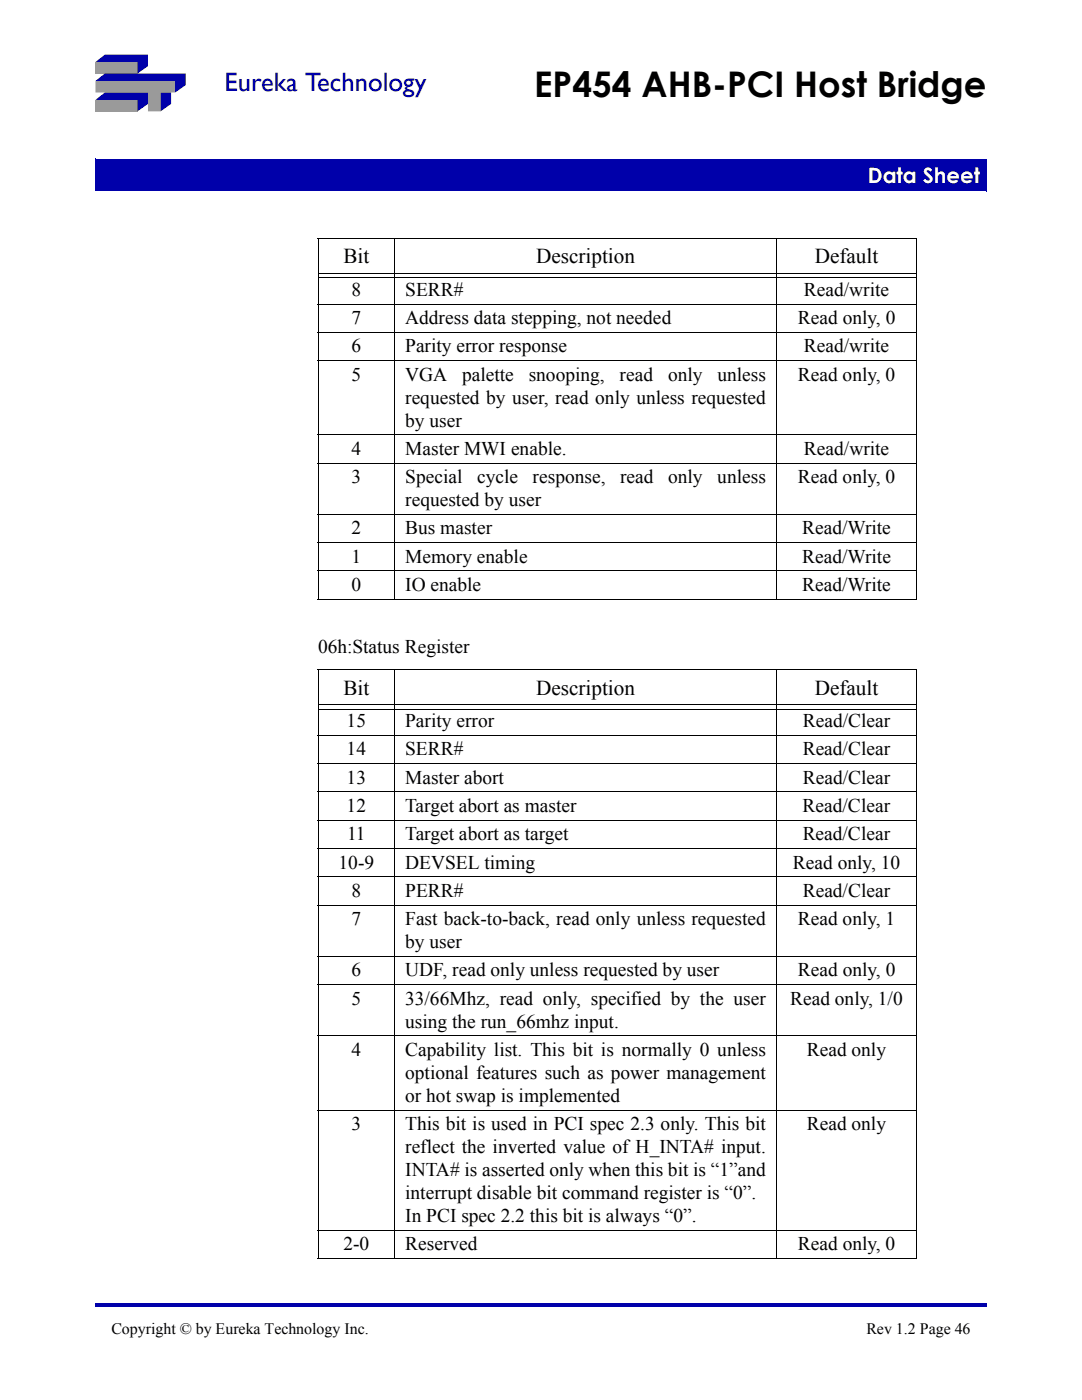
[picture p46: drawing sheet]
<svg xmlns="http://www.w3.org/2000/svg" width="216mm" height="279mm" viewBox="0 0 216 279" stroke-linecap="round" stroke-linejoin="round" font-family="sans-serif">
<defs><g id="words">
<text font-size="7" x="106.6" y="19.3">EP454 AHB-PCI Host Bridge</text>
<text font-size="5.3" fill="#00a" x="44.8" y="18.2">Eureka Technology</text>
<text font-size="4.2" fill="#fff" x="173.2" y="36.5">Data Sheet</text>
<g font-size="4.2">
<text x="68.5" y="52.6">Bit</text>
<text x="107" y="52.6">Description</text>
<text x="162.6" y="52.6">Default</text>
<text x="68.5" y="138.6">Bit</text>
<text x="107" y="138.6">Description</text>
<text x="162.6" y="138.6">Default</text>
</g>
<g font-size="3.9">
<text x="70.1" y="59">8</text>
<text x="80.9" y="59">SERR#</text>
<text x="160.4" y="59">Read/write</text>
<text x="70.1" y="64.7">7</text>
<text x="80.9" y="64.7">Address data stepping, not needed</text>
<text x="159.2" y="64.7">Read only, 0</text>
<text x="70.1" y="70.3">6</text>
<text x="80.9" y="70.3">Parity error response</text>
<text x="160.4" y="70.3">Read/write</text>
<text x="70.1" y="76">5</text>
<text x="80.9" y="76">VGA</text>
<text x="92.2" y="76">palette</text>
<text x="105.5" y="76">snooping,</text>
<text x="123.6" y="76">read</text>
<text x="133.3" y="76">only</text>
<text x="143.1" y="76">unless</text>
<text x="159.2" y="76">Read only, 0</text>
<text x="80.9" y="80.5">requested by user, read only unless requested</text>
<text x="80.9" y="85.1">by user</text>
<text x="70.1" y="90.8">4</text>
<text x="80.9" y="90.8">Master MWI enable.</text>
<text x="160.4" y="90.8">Read/write</text>
<text x="70.1" y="96.4">3</text>
<text x="80.9" y="96.4">Special</text>
<text x="80.9" y="101">requested by user</text>
<text x="95.2" y="96.4">cycle</text>
<text x="106.3" y="96.4">response,</text>
<text x="123.7" y="96.4">read</text>
<text x="133.3" y="96.4">only</text>
<text x="143.1" y="96.4">unless</text>
<text x="159.2" y="96.4">Read only, 0</text>
<text x="70.1" y="106.7">2</text>
<text x="80.9" y="106.7">Bus master</text>
<text x="160.1" y="106.7">Read/Write</text>
<text x="70.1" y="112.3">1</text>
<text x="80.9" y="112.3">Memory enable</text>
<text x="160.1" y="112.3">Read/Write</text>
<text x="70.1" y="117.9">0</text>
<text x="80.9" y="117.9">IO enable</text>
<text x="160.1" y="117.9">Read/Write</text>
<text x="63.5" y="130.3">06h:Status Register</text>
<text x="69.2" y="145.1">15</text>
<text x="80.8" y="145.1">Parity error</text>
<text x="160.2" y="145.1">Read/Clear</text>
<text x="69.2" y="150.7">14</text>
<text x="80.8" y="150.7">SERR#</text>
<text x="160.2" y="150.7">Read/Clear</text>
<text x="69.2" y="156.4">13</text>
<text x="80.8" y="156.4">Master abort</text>
<text x="160.2" y="156.4">Read/Clear</text>
<text x="69.2" y="162.1">12</text>
<text x="69.3" y="167.7">11</text>
<text x="80.8" y="162.1">Target abort as master</text>
<text x="80.9" y="167.7">Target abort as target</text>
<text x="160.2" y="162.1">Read/Clear</text>
<text x="160.2" y="167.7">Read/Clear</text>
<text x="67.6" y="173.3">10-9</text>
<text x="80.9" y="173.3">DEVSEL timing</text>
<text x="158.2" y="173.3">Read only, 10</text>
<text x="70.1" y="179">8</text>
<text x="80.9" y="179">PERR#</text>
<text x="160.2" y="179">Read/Clear</text>
<text x="70.1" y="184.6">7</text>
<text x="80.9" y="184.6">Fast back-to-back, read only unless requested</text>
<text x="159.2" y="184.6">Read only, 1</text>
<text x="80.9" y="189.2">by user</text>
<text x="70.1" y="194.9">6</text>
<text x="80.9" y="194.9">UDF, read only unless requested by user</text>
<text x="159.2" y="194.9">Read only, 0</text>
<text x="70.1" y="200.5">5</text>
<text x="80.9" y="200.5">33/66Mhz, read only, specified by the user</text>
<text x="157.7" y="200.5">Read only, 1/0</text>
<text x="80.9" y="205.1">using the run_66mhz input.</text>
<text x="70.1" y="210.7">4</text>
<text x="80.9" y="210.7">Capability list. This bit is normally 0 unless</text>
<text x="80.9" y="215.3">optional features such as power management</text>
<text x="161" y="210.7">Read only</text>
<text x="80.9" y="219.9">or hot swap is implemented</text>
<text x="70.1" y="225.6">3</text>
<text x="80.9" y="225.6">This bit is used in PCI spec 2.3 only. This bit</text>
<text x="161" y="225.6">Read only</text>
<text x="80.9" y="230.1">reflect the inverted value of H_INTA# input.</text>
<text x="80.9" y="234.7">INTA# is asserted only when this bit is “1”and</text>
<text x="80.9" y="239.3">interrupt disable bit command register is “0”.</text>
<text x="80.9" y="243.9">In PCI spec 2.2 this bit is always “0”.</text>
<text x="68.5" y="249.5">2-0</text>
<text x="80.9" y="249.5">Reserved</text>
<text x="159.2" y="249.5">Read only, 0</text>
</g>
<g font-size="3.2">
<text x="22.2" y="266.2">Copyright © by Eureka Technology Inc.</text>
<text x="172.9" y="266.2">Rev 1.2 Page 46</text>
</g>
</g></defs>
<path d="M19 260h177.8v.7h-177.8z" fill="#00a"/>
<path d="M97.2 14.6h99.6v14h-99.6z" fill="#fff"/>
<path d="M19 31.8h177.8v6.3h-177.8z" fill="#00a"/>
<path d="M19 38.1h177.8M19 31.7v6.4M19 31.8h177.9M196.8 31.8v6.4" fill="none" stroke="#00a" stroke-width=".2"/>
<g fill="#9a9a9a">
<path d="M19 12.4h8.4v2.3h-8.4z"/>
<path d="M19 19.9h8.4v2.3h-8.4z"/>
</g>
<path d="M19 16.2h16v2.3h-3v3.7h-2.5v-3.7h-10.5z" fill-rule="evenodd" fill="#9a9a9a"/>
<g fill="#00a">
<path d="M32 18.5h2.1v2.2l-2.1 1.5z"/>
<path d="M19 16.2l1.9-1.5h16.2v2.3l-2.1 1.5v-2.3z" fill-rule="evenodd"/>
<path d="M19 12.4l1.9-1.5h8.6v2.3l-2.1 1.5v-2.3z" fill-rule="evenodd"/>
<path d="M19 19.9l1.9-1.4h8.6v2.2l-2.1 1.5v-2.3z" fill-rule="evenodd"/>
</g>
<g fill="none" stroke="#000" stroke-width=".2">
<path d="M63.4 47.6h119.6M63.5 47.7v71.8M63.6 54.6h119.2M63.6 55.5h119.2M78.7 47.5v72.2M154.9 47.5v72.2M182.9 47.7v71.8M63.4 60.7h119.6M63.4 66.3h119.6M63.4 72h119.6M63.4 86.8h119.6M63.4 92.4h119.6"/>
<path d="M63.4 102.7h119.6M63.4 108.3h119.6M63.4 113.9h119.6M63.4 119.6h119.6M63.4 133.7h119.6M63.5 133.8v117.3M78.7 133.6v117.7M154.9 133.6v117.7M182.9 133.8v117.3M63.4 146.7h119.6M63.4 152.4h119.6M63.4 158.1h119.6"/>
<path d="M63.6 140.7h119.2M63.6 141.5h119.2M63.4 163.7h119.6M63.4 169.3h119.6M63.4 175h119.6M63.4 180.6h119.6M63.4 190.9h119.6M63.4 196.5h119.6M63.4 206.7h119.6M63.4 221.6h119.6M63.4 245.5h119.6M63.4 251.2h119.6"/>
</g>
<use href="#words"/>
</svg>
